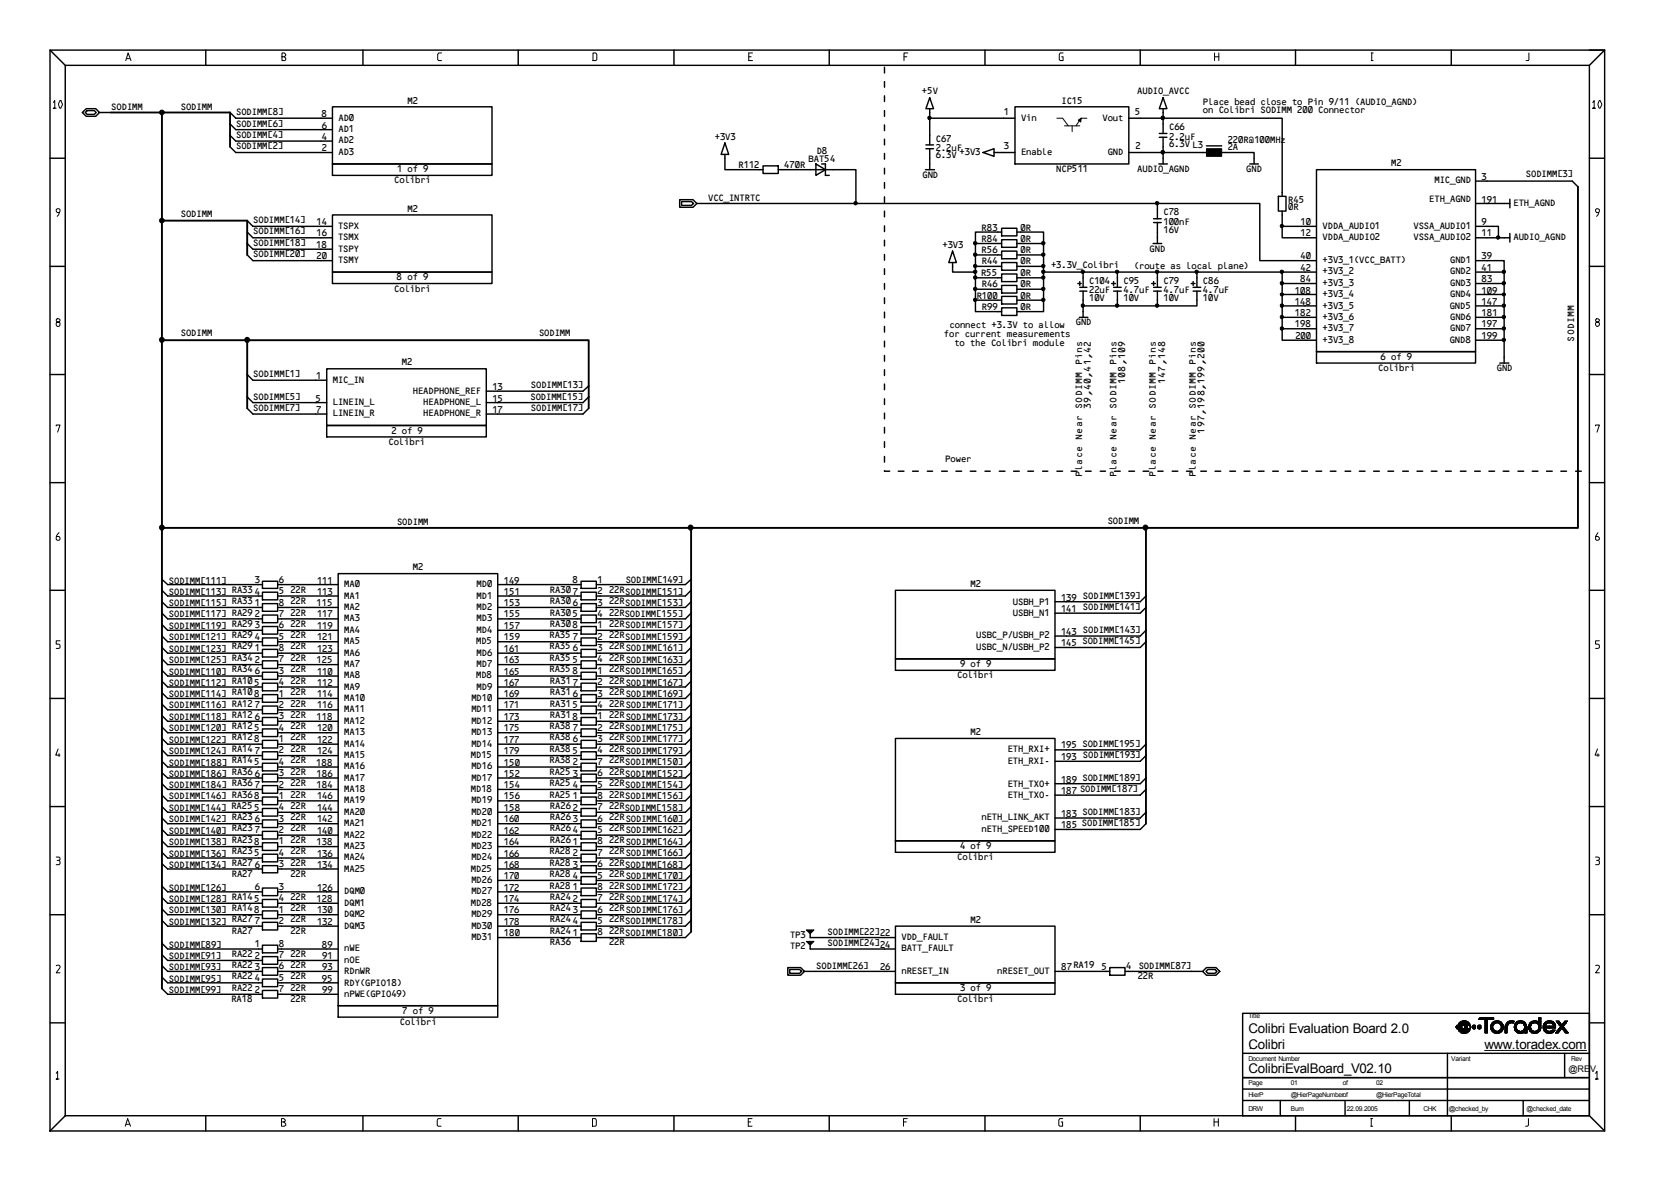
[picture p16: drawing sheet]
<svg xmlns="http://www.w3.org/2000/svg" width="297mm" height="210mm" viewBox="0 0 297 210" stroke-linecap="round" stroke-linejoin="round" font-family="sans-serif">
<defs><g id="words">
<g font-size="2.4">
<text x="221.9" y="183.7">Colibri Evaluation Board 2.0</text>
<text x="221.9" y="186.4">Colibri</text>
<text x="221.9" y="190.7">ColibriEvalBoard_V02.10</text>
<text x="222" y="186.4">.</text>
<text x="263.9" y="186.5">www.toradex.com</text>
</g>
<g font-size="1.8">
<text x="163.8" y="16.8">+5V</text>
<text x="202.1" y="16.8">AUDIO_AVCC</text>
<text x="19.7" y="19.5">SODIMM</text>
<text x="32.1" y="19.5">SODIMM</text>
<text x="41.9" y="20.5">SODIMM[8]</text>
<text x="41.9" y="22.5">SODIMM[6]</text>
<text x="57.1" y="20.8">8</text>
<text x="57.1" y="22.9">6</text>
<text x="60.1" y="21.5">AD0</text>
<text x="60.1" y="23.5">AD1</text>
<text x="72.4" y="18.5">M2</text>
<text x="178.4" y="20.5">1</text>
<text x="181.4" y="21.5">Vin</text>
<text x="188.6" y="18.5">IC15</text>
<text x="195.9" y="21.5">Vout</text>
<text x="201.7" y="20.5">5</text>
<text x="207.8" y="23.1">C66</text>
<text x="213.8" y="18.6">Place bead close to Pin 9/11 (AUDIO_AGND)</text>
<text x="213.8" y="20.2">on Colibri SODIMM 200 Connector</text>
<text x="41.9" y="24.5">SODIMM[4]</text>
<text x="41.9" y="26.5">SODIMM[2]</text>
<text x="57.1" y="24.8">4</text>
<text x="57.1" y="26.9">2</text>
<text x="60.1" y="27.5">AD3</text>
<text x="60.1" y="25.5">AD2</text>
<text x="127" y="24.8">+3V3</text>
<text x="131.2" y="29.9">R112</text>
<text x="139.4" y="29.9">470R</text>
<text x="143.7" y="28.7">BAT54</text>
<text x="145.1" y="27.4">D8</text>
<text x="166.3" y="26.8">2.2uF</text>
<text x="166.3" y="28.1">6.3V</text>
<text x="166.3" y="25.2">C67</text>
<text x="170.5" y="27.6">+3V3</text>
<text x="178.4" y="26.5">3</text>
<text x="181.4" y="27.5">Enable</text>
<text x="196.8" y="27.5">GND</text>
<text x="201.8" y="26.5">2</text>
<text x="207.8" y="24.8">2.2uF</text>
<text x="207.8" y="26.2">6.3VL3</text>
<text x="218.2" y="25.3">220R@100MHz</text>
<text x="218.2" y="26.7">2A</text>
<text x="247.2" y="29.6">M2</text>
<text x="70" y="32.6">Colibri</text>
<text x="70.5" y="30.6">1 of 9</text>
<text x="125.8" y="35.7">VCC_INTRTC</text>
<text x="163.9" y="31.6">GND</text>
<text x="187.7" y="30.6">NCP511</text>
<text x="202.1" y="30.6">AUDIO_AGND</text>
<text x="221.5" y="30.6">GND</text>
<text x="228.9" y="36">R45</text>
<text x="254" y="35.8">ETH_AGND</text>
<text x="254.9" y="32.6">MIC_GND</text>
<text x="263.3" y="31.9">3</text>
<text x="263.3" y="36">191</text>
<text x="271.2" y="31.4">SODIMM[3]</text>
<text x="32.1" y="38.5">SODIMM</text>
<text x="45" y="39.7">SODIMM[14]</text>
<text x="45" y="41.7">SODIMM[16]</text>
<text x="56.2" y="40">14</text>
<text x="60" y="40.7">TSPX</text>
<text x="72.4" y="37.7">M2</text>
<text x="174.4" y="41">R83</text>
<text x="181.4" y="41">0R</text>
<text x="206.8" y="40">100nF</text>
<text x="206.8" y="41.3">16V</text>
<text x="206.8" y="38.3">C78</text>
<text x="228.9" y="37.4">0R</text>
<text x="231.1" y="40">10</text>
<text x="235" y="40.7">VDDA_AUDIO1</text>
<text x="251.2" y="40.7">VSSA_AUDIO1</text>
<text x="263.3" y="40">9</text>
<text x="269" y="36.7">ETH_AGND</text>
<text x="45" y="43.7">SODIMM[18]</text>
<text x="45" y="45.7">SODIMM[20]</text>
<text x="56.1" y="44">18</text>
<text x="56.2" y="42">16</text>
<text x="56.2" y="46.1">20</text>
<text x="60" y="46.8">TSMY</text>
<text x="60" y="44.7">TSPY</text>
<text x="60" y="42.7">TSMX</text>
<text x="167.5" y="44">+3V3</text>
<text x="174.4" y="45">R56</text>
<text x="174.4" y="43">R84</text>
<text x="174.5" y="47">R44</text>
<text x="181.4" y="47">0R</text>
<text x="181.4" y="45">0R</text>
<text x="181.4" y="43">0R</text>
<text x="186.8" y="47.7">+3.3V_Colibri</text>
<text x="201.5" y="47.8">(route as local plane)</text>
<text x="204.3" y="44.7">GND</text>
<text x="231.1" y="42">12</text>
<text x="231.1" y="46.1">40</text>
<text x="235" y="46.8">+3V3_1(VCC_BATT)</text>
<text x="235" y="42.7">VDDA_AUDIO2</text>
<text x="251.2" y="42.7">VSSA_AUDIO2</text>
<text x="257.7" y="46.8">GND1</text>
<text x="263.3" y="42">11</text>
<text x="263.3" y="46.1">39</text>
<text x="269" y="42.7">AUDIO_AGND</text>
<text x="70" y="51.8">Colibri</text>
<text x="70.4" y="49.8">8 of 9</text>
<text x="173.6" y="53.1">R100</text>
<text x="174.3" y="49">R55</text>
<text x="174.5" y="51.1">R46</text>
<text x="181.4" y="53.1">0R</text>
<text x="181.4" y="51.1">0R</text>
<text x="181.4" y="49">0R</text>
<text x="193.5" y="52.1">22uF</text>
<text x="193.5" y="53.4">10V</text>
<text x="193.5" y="50.4">C104</text>
<text x="199.6" y="52.1">4.7uF</text>
<text x="199.6" y="53.4">10V</text>
<text x="199.6" y="50.4">C95</text>
<text x="206.8" y="52.1">4.7uF</text>
<text x="206.8" y="53.4">10V</text>
<text x="206.8" y="50.4">C79</text>
<text x="213.8" y="52.1">4.7uF</text>
<text x="213.8" y="53.4">10V</text>
<text x="213.8" y="50.4">C86</text>
<text x="230.1" y="52.2">108</text>
<text x="231.1" y="50.1">84</text>
<text x="231.1" y="48.1">42</text>
<text x="235" y="52.8">+3V3_4</text>
<text x="235" y="50.8">+3V3_3</text>
<text x="235" y="48.8">+3V3_2</text>
<text x="257.7" y="52.8">GND4</text>
<text x="257.7" y="50.8">GND3</text>
<text x="257.7" y="48.8">GND2</text>
<text x="263.3" y="52.2">109</text>
<text x="263.3" y="50.1">83</text>
<text x="263.3" y="48.1">41</text>
<text x="32.1" y="59.8">SODIMM</text>
<text x="95.8" y="59.8">SODIMM</text>
<text x="167.7" y="59.9">for current measurements</text>
<text x="168.7" y="58.3">connect +3.3V to allow</text>
<text x="174.5" y="55.1">R99</text>
<text x="181.4" y="55.1">0R</text>
<text x="191.2" y="57.8">GND</text>
<text x="230.1" y="58.2">198</text>
<text x="230.1" y="56.2">182</text>
<text x="230.1" y="54.2">148</text>
<text x="235" y="56.9">+3V3_6</text>
<text x="235" y="54.9">+3V3_5</text>
<text x="235" y="58.9">+3V3_7</text>
<text x="257.6" y="54.9">GND5</text>
<text x="257.7" y="58.9">GND7</text>
<text x="257.7" y="56.9">GND6</text>
<text x="263.3" y="58.2">197</text>
<text x="263.3" y="56.2">181</text>
<text x="263.3" y="54.2">147</text>
<text x="71.4" y="65">M2</text>
<text x="169.6" y="61.5">to the Colibri module</text>
<text x="230.2" y="60.2">200</text>
<text x="235" y="60.9">+3V3_8</text>
<text x="244.9" y="66">Colibri</text>
<text x="245.4" y="63.9">6 of 9</text>
<text x="257.6" y="60.9">GND8</text>
<text x="263.3" y="60.2">199</text>
<text x="266" y="66">GND</text>
<text x="279.8" y="60.7" transform="rotate(-90 279.8 60.7)">SODIMM</text>
<text x="45" y="67">SODIMM[1]</text>
<text x="45" y="71">SODIMM[5]</text>
<text x="56" y="71.4">5</text>
<text x="56.1" y="67.3">1</text>
<text x="59.1" y="68">MIC_IN</text>
<text x="73.3" y="70">HEADPHONE_REF</text>
<text x="87.5" y="71.4">15</text>
<text x="87.5" y="69.4">13</text>
<text x="94.2" y="71">SODIMM[15]</text>
<text x="94.3" y="69">SODIMM[13]</text>
<text x="200" y="68.3" transform="rotate(-90 200 68.3)">108,109</text>
<text x="207.1" y="68.3" transform="rotate(-90 207.1 68.3)">147,148</text>
<text x="45" y="73.1">SODIMM[7]</text>
<text x="56.1" y="73.4">7</text>
<text x="59.1" y="72.1">LINEIN_L</text>
<text x="59.1" y="74">LINEIN_R</text>
<text x="69.5" y="77.1">2 of 9</text>
<text x="75.2" y="74">HEADPHONE_R</text>
<text x="75.2" y="72.1">HEADPHONE_L</text>
<text x="87.5" y="73.4">17</text>
<text x="94.3" y="73.1">SODIMM[17]</text>
<text x="193.9" y="72.7" transform="rotate(-90 193.9 72.7)">39,40,41,42</text>
<text x="214.1" y="77.1" transform="rotate(-90 214.1 77.1)">197,198,199,200</text>
<text x="69" y="79.1">Colibri</text>
<text x="168" y="82.1">Power</text>
<text x="192.4" y="84.8" transform="rotate(-90 192.4 84.8)">Place Near SODIMM Pins</text>
<text x="198.5" y="84.8" transform="rotate(-90 198.5 84.8)">Place Near SODIMM Pins</text>
<text x="205.5" y="84.8" transform="rotate(-90 205.5 84.8)">Place Near SODIMM Pins</text>
<text x="212.6" y="84.8" transform="rotate(-90 212.6 84.8)">Place Near SODIMM Pins</text>
<text x="70.5" y="93.2">SODIMM</text>
<text x="196.8" y="93.1">SODIMM</text>
<text x="73.3" y="101.4">M2</text>
<text x="30" y="103.7">SODIMM[111]</text>
<text x="30" y="105.8">SODIMM[113] RA334</text>
<text x="30" y="107.8">SODIMM[115] RA331</text>
<text x="45.2" y="103.6">3</text>
<text x="49.5" y="107.6">8</text>
<text x="49.5" y="105.6">5</text>
<text x="49.5" y="103.6">6</text>
<text x="51.6" y="107.4">22R</text>
<text x="51.6" y="105.3">22R</text>
<text x="56.2" y="107.8">115</text>
<text x="56.3" y="103.7">111</text>
<text x="56.3" y="105.8">113</text>
<text x="61.1" y="106.4">MA1</text>
<text x="61.1" y="104.4">MA0</text>
<text x="84.7" y="106.4">MD1</text>
<text x="84.7" y="104.4">MD0</text>
<text x="89.5" y="103.7">149</text>
<text x="89.5" y="105.8">151</text>
<text x="89.5" y="107.8">153</text>
<text x="97.7" y="105.3">RA307</text>
<text x="97.7" y="107.4">RA306</text>
<text x="101.7" y="103.6">8</text>
<text x="106.2" y="103.6">1</text>
<text x="106.2" y="107.6">3</text>
<text x="106.2" y="105.6">2</text>
<text x="108.2" y="107.4">22RSODIMM[153]</text>
<text x="108.2" y="105.3">22RSODIMM[151]</text>
<text x="111.2" y="103.6">SODIMM[149]</text>
<text x="172.5" y="104.4">M2</text>
<text x="180" y="107.5">USBH_P1</text>
<text x="188.6" y="106.8">139 SODIMM[139]</text>
<text x="30" y="109.7">SODIMM[117] RA292</text>
<text x="30" y="111.8">SODIMM[119] RA293</text>
<text x="30" y="113.8">SODIMM[121] RA294</text>
<text x="49.5" y="109.7">7</text>
<text x="49.5" y="113.7">5</text>
<text x="49.5" y="111.7">6</text>
<text x="51.6" y="111.4">22R</text>
<text x="51.6" y="109.4">22R</text>
<text x="51.6" y="113.4">22R</text>
<text x="56.3" y="109.7">117</text>
<text x="56.3" y="111.8">119</text>
<text x="56.3" y="113.8">121</text>
<text x="61.1" y="112.5">MA4</text>
<text x="61.1" y="110.4">MA3</text>
<text x="61.1" y="108.4">MA2</text>
<text x="84.7" y="112.5">MD4</text>
<text x="84.7" y="110.4">MD3</text>
<text x="84.7" y="108.4">MD2</text>
<text x="89.5" y="109.7">155</text>
<text x="89.5" y="111.8">157</text>
<text x="89.5" y="113.8">159</text>
<text x="97.6" y="113.4">RA357</text>
<text x="97.7" y="111.4">RA308</text>
<text x="97.7" y="109.4">RA305</text>
<text x="106.2" y="109.7">4</text>
<text x="106.2" y="111.7">1</text>
<text x="106.2" y="113.7">2</text>
<text x="108.2" y="111.4">22RSODIMM[157]</text>
<text x="108.2" y="109.4">22RSODIMM[155]</text>
<text x="108.2" y="113.4">22RSODIMM[159]</text>
<text x="173.5" y="113.5">USBC_P/USBH_P2</text>
<text x="180" y="109.4">USBH_N1</text>
<text x="188.6" y="112.8">143 SODIMM[143]</text>
<text x="188.6" y="108.7">141 SODIMM[141]</text>
<text x="30" y="115.8">SODIMM[123] RA291</text>
<text x="30" y="117.9">SODIMM[125] RA342</text>
<text x="30" y="119.9">SODIMM[110] RA346</text>
<text x="49.5" y="117.7">7</text>
<text x="49.5" y="115.7">8</text>
<text x="49.5" y="119.7">3</text>
<text x="51.6" y="119.5">22R</text>
<text x="51.6" y="117.4">22R</text>
<text x="51.6" y="115.4">22R</text>
<text x="56.2" y="117.9">125</text>
<text x="56.3" y="115.8">123</text>
<text x="56.3" y="119.9">110</text>
<text x="61.1" y="118.5">MA7</text>
<text x="61.1" y="116.5">MA6</text>
<text x="61.1" y="114.5">MA5</text>
<text x="84.6" y="114.5">MD5</text>
<text x="84.7" y="118.5">MD7</text>
<text x="84.7" y="116.5">MD6</text>
<text x="89.5" y="115.8">161</text>
<text x="89.5" y="117.9">163</text>
<text x="89.5" y="119.9">165</text>
<text x="97.6" y="119.5">RA358</text>
<text x="97.6" y="117.4">RA355</text>
<text x="97.6" y="115.4">RA356</text>
<text x="106.2" y="117.7">4</text>
<text x="106.2" y="119.7">1</text>
<text x="106.2" y="115.7">3</text>
<text x="108.2" y="119.5">22RSODIMM[165]</text>
<text x="108.2" y="117.4">22RSODIMM[163]</text>
<text x="108.2" y="115.4">22RSODIMM[161]</text>
<text x="170.6" y="118.5">9 of 9</text>
<text x="173.5" y="115.5">USBC_N/USBH_P2</text>
<text x="188.6" y="114.8">145 SODIMM[145]</text>
<text x="30" y="121.9">SODIMM[112] RA105</text>
<text x="30" y="124">SODIMM[114] RA108</text>
<text x="30" y="125.9">SODIMM[116] RA127</text>
<text x="49.5" y="125.8">2</text>
<text x="49.5" y="123.8">1</text>
<text x="49.5" y="121.8">4</text>
<text x="51.6" y="125.6">22R</text>
<text x="51.6" y="123.5">22R</text>
<text x="51.6" y="121.5">22R</text>
<text x="56.3" y="121.9">112</text>
<text x="56.3" y="124">114</text>
<text x="56.3" y="125.9">116</text>
<text x="61.1" y="124.6">MA10</text>
<text x="61.1" y="122.6">MA9</text>
<text x="61.1" y="120.6">MA8</text>
<text x="83.7" y="124.6">MD10</text>
<text x="84.6" y="120.6">MD8</text>
<text x="84.7" y="122.6">MD9</text>
<text x="89.5" y="121.9">167</text>
<text x="89.5" y="124">169</text>
<text x="89.5" y="125.9">171</text>
<text x="97.7" y="121.5">RA317</text>
<text x="97.7" y="125.6">RA315</text>
<text x="97.7" y="123.5">RA316</text>
<text x="106.2" y="125.8">4</text>
<text x="106.2" y="123.8">3</text>
<text x="106.2" y="121.8">2</text>
<text x="108.2" y="125.6">22RSODIMM[171]</text>
<text x="108.2" y="123.5">22RSODIMM[169]</text>
<text x="108.2" y="121.5">22RSODIMM[167]</text>
<text x="170.1" y="120.6">Colibri</text>
<text x="30" y="127.9">SODIMM[118] RA126</text>
<text x="30" y="130">SODIMM[120] RA125</text>
<text x="49.5" y="131.8">1</text>
<text x="49.5" y="129.9">4</text>
<text x="49.5" y="127.9">3</text>
<text x="51.6" y="127.6">22R</text>
<text x="51.6" y="131.6">22R</text>
<text x="51.6" y="129.6">22R</text>
<text x="56.2" y="127.9">118</text>
<text x="56.3" y="130">120</text>
<text x="61.1" y="130.7">MA13</text>
<text x="61.1" y="128.6">MA12</text>
<text x="61.1" y="126.6">MA11</text>
<text x="83.7" y="130.7">MD13</text>
<text x="83.7" y="128.6">MD12</text>
<text x="83.7" y="126.6">MD11</text>
<text x="89.5" y="127.9">173</text>
<text x="89.5" y="130">175</text>
<text x="97.6" y="129.6">RA387</text>
<text x="97.6" y="131.6">RA386</text>
<text x="97.7" y="127.6">RA318</text>
<text x="106.2" y="127.9">1</text>
<text x="106.2" y="131.8">3</text>
<text x="106.2" y="129.9">2</text>
<text x="108.2" y="127.6">22RSODIMM[173]</text>
<text x="108.2" y="131.6">22RSODIMM[177]</text>
<text x="108.2" y="129.6">22RSODIMM[175]</text>
<text x="172.5" y="130.7">M2</text>
<text x="30" y="132">SODIMM[122] RA128</text>
<text x="30" y="134">SODIMM[124] RA147</text>
<text x="30" y="136.1">SODIMM[188] RA145</text>
<text x="49.5" y="133.9">2</text>
<text x="49.5" y="137.9">3</text>
<text x="49.5" y="135.9">4</text>
<text x="51.6" y="135.7">22R</text>
<text x="51.6" y="133.6">22R</text>
<text x="51.6" y="137.7">22R</text>
<text x="56.1" y="136.1">188</text>
<text x="56.3" y="132">122</text>
<text x="56.3" y="134">124</text>
<text x="61.1" y="132.7">MA14</text>
<text x="61.1" y="134.7">MA15</text>
<text x="61.1" y="136.8">MA16</text>
<text x="83.7" y="134.7">MD15</text>
<text x="83.7" y="136.8">MD16</text>
<text x="83.7" y="132.7">MD14</text>
<text x="89.5" y="132">177</text>
<text x="89.5" y="134">179</text>
<text x="89.5" y="136.1">150</text>
<text x="97.6" y="135.7">RA382</text>
<text x="97.6" y="133.6">RA385</text>
<text x="97.6" y="137.7">RA253</text>
<text x="106.2" y="133.9">4</text>
<text x="106.2" y="137.9">6</text>
<text x="106.2" y="135.9">7</text>
<text x="108.2" y="135.7">22RSODIMM[150]</text>
<text x="108.2" y="133.6">22RSODIMM[179]</text>
<text x="108.2" y="137.7">22RSODIMM[152]</text>
<text x="179.1" y="135.7">ETH_RXI-</text>
<text x="179.1" y="133.7">ETH_RXI+</text>
<text x="188.6" y="133">195 SODIMM[195]</text>
<text x="188.6" y="135.1">193 SODIMM[193]</text>
<text x="30" y="138.1">SODIMM[186] RA366</text>
<text x="30" y="140.1">SODIMM[184] RA367</text>
<text x="30" y="142.1">SODIMM[146] RA368</text>
<text x="49.5" y="142">1</text>
<text x="49.5" y="140">2</text>
<text x="51.6" y="143.8">22R</text>
<text x="51.6" y="141.7">22R</text>
<text x="51.6" y="139.7">22R</text>
<text x="56.2" y="138.1">186</text>
<text x="56.2" y="140.1">184</text>
<text x="56.3" y="142.1">146</text>
<text x="61.1" y="138.8">MA17</text>
<text x="61.1" y="140.8">MA18</text>
<text x="61.1" y="142.8">MA19</text>
<text x="83.7" y="140.8">MD18</text>
<text x="83.7" y="138.8">MD17</text>
<text x="83.7" y="142.8">MD19</text>
<text x="89.5" y="138.1">152</text>
<text x="89.5" y="140.1">154</text>
<text x="89.5" y="142.1">156</text>
<text x="97.6" y="141.7">RA251</text>
<text x="97.6" y="139.7">RA254</text>
<text x="97.7" y="143.8">RA262</text>
<text x="106.2" y="140">5</text>
<text x="106.2" y="142">8</text>
<text x="108.2" y="143.8">22RSODIMM[158]</text>
<text x="108.2" y="141.7">22RSODIMM[156]</text>
<text x="108.2" y="139.7">22RSODIMM[154]</text>
<text x="179.1" y="141.8">ETH_TXO-</text>
<text x="179.1" y="139.8">ETH_TXO+</text>
<text x="188.6" y="139.1">189 SODIMM[189]</text>
<text x="188.6" y="141.2">187 SODIMM[187]</text>
<text x="30" y="144.1">SODIMM[144] RA255</text>
<text x="30" y="146.1">SODIMM[142] RA236</text>
<text x="30" y="148.2">SODIMM[140] RA237</text>
<text x="49.5" y="148.1">2</text>
<text x="49.5" y="146.1">3</text>
<text x="49.5" y="144">4</text>
<text x="51.6" y="149.8">22R</text>
<text x="51.6" y="147.8">22R</text>
<text x="51.6" y="145.7">22R</text>
<text x="56.3" y="144.1">144</text>
<text x="56.3" y="146.1">142</text>
<text x="56.3" y="148.2">140</text>
<text x="61.1" y="144.8">MA20</text>
<text x="61.1" y="146.8">MA21</text>
<text x="61.1" y="148.9">MA22</text>
<text x="83.7" y="144.8">MD20</text>
<text x="83.7" y="146.8">MD21</text>
<text x="83.7" y="148.9">MD22</text>
<text x="89.5" y="144.1">158</text>
<text x="89.5" y="146.1">160</text>
<text x="89.5" y="148.2">162</text>
<text x="97.7" y="149.8">RA261</text>
<text x="97.7" y="147.8">RA264</text>
<text x="97.7" y="145.7">RA263</text>
<text x="106.2" y="148.1">5</text>
<text x="106.2" y="146.1">6</text>
<text x="106.2" y="144">7</text>
<text x="108.2" y="149.8">22RSODIMM[164]</text>
<text x="108.2" y="147.8">22RSODIMM[162]</text>
<text x="108.2" y="145.7">22RSODIMM[160]</text>
<text x="174.4" y="145.8">nETH_LINK_AKT</text>
<text x="174.4" y="147.8">nETH_SPEED100</text>
<text x="188.6" y="145.1">183 SODIMM[183]</text>
<text x="188.6" y="147.2">185 SODIMM[185]</text>
<text x="30" y="150.2">SODIMM[138] RA238</text>
<text x="30" y="152.2">SODIMM[136] RA235</text>
<text x="30" y="154.3">SODIMM[134] RA276</text>
<text x="41.1" y="155.9">RA27</text>
<text x="49.5" y="150">1</text>
<text x="49.5" y="154.1">3</text>
<text x="49.5" y="152.1">4</text>
<text x="51.6" y="151.8">22R</text>
<text x="51.6" y="155.9">22R</text>
<text x="51.6" y="153.9">22R</text>
<text x="56.2" y="150.2">138</text>
<text x="56.3" y="152.2">136</text>
<text x="56.3" y="154.3">134</text>
<text x="61.1" y="150.9">MA23</text>
<text x="61.1" y="152.9">MA24</text>
<text x="61.1" y="155">MA25</text>
<text x="83.7" y="155">MD25</text>
<text x="83.7" y="150.9">MD23</text>
<text x="83.7" y="152.9">MD24</text>
<text x="89.5" y="150.2">164</text>
<text x="89.5" y="152.2">166</text>
<text x="89.5" y="154.3">168</text>
<text x="97.6" y="151.8">RA282</text>
<text x="97.6" y="155.9">RA284</text>
<text x="97.6" y="153.9">RA283</text>
<text x="106.2" y="150">8</text>
<text x="106.2" y="154.1">6</text>
<text x="106.2" y="152.1">7</text>
<text x="108.2" y="151.8">22RSODIMM[166]</text>
<text x="108.2" y="155.9">22RSODIMM[170]</text>
<text x="108.2" y="153.9">22RSODIMM[168]</text>
<text x="170.1" y="152.9">Colibri</text>
<text x="170.6" y="150.9">4 of 9</text>
<text x="30" y="158.3">SODIMM[126]</text>
<text x="30" y="160.3">SODIMM[128] RA145</text>
<text x="45.2" y="158.3">6</text>
<text x="49.5" y="160.2">4</text>
<text x="49.5" y="158.2">3</text>
<text x="51.6" y="162">22R</text>
<text x="51.6" y="159.9">22R</text>
<text x="56.2" y="160.3">128</text>
<text x="56.3" y="158.3">126</text>
<text x="61.1" y="158.9">DQM0</text>
<text x="61.1" y="161">DQM1</text>
<text x="83.7" y="161">MD28</text>
<text x="83.7" y="157">MD26</text>
<text x="83.7" y="158.9">MD27</text>
<text x="89.5" y="156.3">170</text>
<text x="89.5" y="158.3">172</text>
<text x="89.5" y="160.3">174</text>
<text x="97.6" y="157.9">RA281</text>
<text x="97.7" y="159.9">RA242</text>
<text x="97.7" y="162">RA243</text>
<text x="106.2" y="158.2">8</text>
<text x="106.2" y="160.2">7</text>
<text x="106.2" y="156.1">5</text>
<text x="108.2" y="159.9">22RSODIMM[174]</text>
<text x="108.2" y="157.9">22RSODIMM[172]</text>
<text x="108.2" y="162">22RSODIMM[176]</text>
<text x="30" y="162.3">SODIMM[130] RA148</text>
<text x="30" y="164.4">SODIMM[132] RA277</text>
<text x="41.1" y="166">RA27</text>
<text x="49.5" y="164.3">2</text>
<text x="49.5" y="162.2">1</text>
<text x="51.6" y="166">22R</text>
<text x="51.6" y="163.9">22R</text>
<text x="56.3" y="162.3">130</text>
<text x="56.3" y="164.4">132</text>
<text x="61.1" y="165">DQM3</text>
<text x="61.1" y="163">DQM2</text>
<text x="83.7" y="163">MD29</text>
<text x="83.7" y="165">MD30</text>
<text x="83.7" y="167.1">MD31</text>
<text x="89.5" y="162.3">176</text>
<text x="89.5" y="164.4">178</text>
<text x="89.5" y="166.4">180</text>
<text x="97.7" y="168">RA36</text>
<text x="97.7" y="166">RA241</text>
<text x="97.7" y="163.9">RA244</text>
<text x="106.2" y="166.2">8</text>
<text x="106.2" y="164.3">5</text>
<text x="106.2" y="162.2">6</text>
<text x="108.2" y="168">22R</text>
<text x="108.2" y="166">22RSODIMM[180]</text>
<text x="108.2" y="163.9">22RSODIMM[178]</text>
<text x="140.4" y="166.7">TP3</text>
<text x="147.1" y="166.1">SODIMM[22]22</text>
<text x="160.2" y="167.1">VDD_FAULT</text>
<text x="172.5" y="164">M2</text>
<text x="30" y="168.4">SODIMM[89]</text>
<text x="30" y="170.4">SODIMM[91]</text>
<text x="30" y="172.5">SODIMM[93]</text>
<text x="41.1" y="172.1">RA223</text>
<text x="41.1" y="170">RA222</text>
<text x="45.2" y="168.3">1</text>
<text x="49.5" y="172.3">6</text>
<text x="49.5" y="170.3">7</text>
<text x="49.5" y="168.2">8</text>
<text x="51.6" y="172.1">22R</text>
<text x="51.6" y="170">22R</text>
<text x="57.2" y="168.4">89</text>
<text x="57.2" y="170.4">91</text>
<text x="57.2" y="172.5">93</text>
<text x="61.1" y="169.1">nWE</text>
<text x="61.1" y="171.1">nOE</text>
<text x="61.1" y="173.2">RDnWR</text>
<text x="140.4" y="168.8">TP2</text>
<text x="145" y="172.1">SODIMM[26]</text>
<text x="147.1" y="168.2">SODIMM[24]24</text>
<text x="156.4" y="172.5">26</text>
<text x="160.2" y="169.1">BATT_FAULT</text>
<text x="160.2" y="173.2">nRESET_IN</text>
<text x="177.2" y="173.2">nRESET_OUT</text>
<text x="188.6" y="172.5">87RA19</text>
<text x="195.7" y="172.4">5</text>
<text x="200.2" y="172.3">4 SODIMM[87]</text>
<text x="30" y="174.5">SODIMM[95]</text>
<text x="30" y="176.5">SODIMM[99]</text>
<text x="41.1" y="178.2">RA18</text>
<text x="41.1" y="174.1">RA224</text>
<text x="41.1" y="176.1">RA222</text>
<text x="49.5" y="174.3">5</text>
<text x="49.5" y="176.4">7</text>
<text x="51.6" y="176.1">22R</text>
<text x="51.6" y="174.1">22R</text>
<text x="51.6" y="178.2">22R</text>
<text x="57.2" y="174.5">95</text>
<text x="57.2" y="176.5">99</text>
<text x="61.1" y="175.2">RDY(GPIO18)</text>
<text x="61.1" y="177.1">nPWE(GPIO49)</text>
<text x="170.1" y="178.2">Colibri</text>
<text x="170.6" y="176.1">3 of 9</text>
<text x="202.2" y="174.1">22R</text>
<text x="71" y="182.2">Colibri</text>
<text x="71.5" y="180.2">7 of 9</text>
</g>
<text font-size="1.6" x="278.8" y="190.5">@REV</text>
<g font-size="1.2">
<text x="221.9" y="180.9">Title</text>
<text x="221.9" y="188.7">Document Number</text>
<text x="258" y="188.7">Variant</text>
<text x="279.3" y="188.7">Rev</text>
<text x="221.9" y="194.9">HierP</text>
<text x="221.9" y="192.8">Page</text>
<text x="221.9" y="197.5">DRW</text>
<text x="229.4" y="192.8">01</text>
<text x="229.4" y="194.9">@HierPageNumberof</text>
<text x="229.4" y="197.5">Bum</text>
<text x="238.7" y="192.8">of</text>
<text x="239.4" y="197.5">22.09.2005</text>
<text x="244.6" y="192.8">02</text>
<text x="244.6" y="194.9">@HierPageTotal</text>
<text x="253.1" y="197.5">CHK</text>
<text x="257.6" y="197.5">@checked_by</text>
<text x="271.4" y="197.5">@checked_date</text>
</g>
</g></defs>
<g fill="none" stroke="#000" stroke-width=".25">
<path d="M8.9 8.9h276.3v192.1h-276.3zM8.9 8.9l2.7 2.7M11.6 11.6h270.9v186.7h-270.9zM14.6 20l.7-.7h1.7l.7 .7-.7 .7h-1.7zM15.5 19.7h1.3l.3 .3-.3 .3h-1.3l-.3-.3zM17.7 20h2M36.6 8.9v2.7M40.9 20l1 1h17.2M59.1 19h28.4v10.1h-28.4zM64.5 8.9v2.7M92.1 8.9v2.7M119.8 8.9v2.7"/>
<path d="M147.4 8.9v2.7M157.2 12v1M157.2 14.5v1M157.2 17v1M157.2 19.7v1M165.3 17.4l.6 1.9h-1.3zM165.3 19.3v1.7h15.1M175.1 8.9v2.7M180.4 19h20.3v10.1h-20.3zM202.7 8.9v2.7M206.8 17.4l.6 1.9h-1.3zM206.8 19.3v4.4"/>
<path d="M230.3 8.9v2.7M258 8.9v2.7M282.5 8.9h2.7l-2.7 2.7M8.9 28.1h2.7M40.9 22l1 1h17.2M40.9 24.1l1 1h17.2M40.9 26.1l1 1h17.2M43.9 39.2l1.1 1h14.1M59.1 29.1h28.4v2.1h-28.4zM59.1 38.2h28.4v10.2h-28.4zM120.8 35.5h2.4l.7 .7-.7 .6h-2.4zM121.2 35.8h1.7l.4 .4-.4 .3h-1.7z"/>
<path d="M123.9 36.2h100v10.1h10.1M128.9 25.4l.6 2h-1.3zM128.9 27.4v2.8h6.7M135.6 29.5h2.7v1.3h-2.7zM138.3 30.2h13.8v6M145 29.1l1.7 1.1-1.7 1zM146 29.1h.7v2.1h.7M157.2 22.2v1M157.2 24.7v1.1M157.2 27.3v1M157.2 29.9v1M157.2 32.4v1.1"/>
<path d="M157.2 35v1M157.2 37.5v1M164.5 30.2h1.6M164.6 25.8h1.3M164.6 26.4h1.3M165.3 21v4.8M165.3 26.4v3.8M174.8 27.1l1.9-.7v1.4zM176.7 27.1h3.7M200.7 21h27.2v13.9M200.7 27.1h13.8M205.1 38.9h1.3"/>
<path d="M205.1 39.6h1.3M205.7 36.2v2.7M205.7 39.6v3.7M206 29.1h1.5M206.1 23.7h1.3M206.1 24.4h1.3M206.8 24.4v4.7M214.5 25.9h2.7M217.2 27.1h5.7v2M222.2 29.1h1.5M227.2 34.9h1.4v2.6h-1.4zM227.9 37.5v4.8h6.1"/>
<path d="M234 30.2h28.3v32.3h-28.3zM262.3 36.2h6.1M262.3 32.2h17.2l1 1M268.4 35.4v1.5M282.5 28.1h2.7M8.9 47.3h2.7M43.9 41.2l1.1 1.1h14.1M43.9 43.3l1.1 1h14.1M43.9 45.3l1.1 1h14.1M59.1 48.4h28.4v2h-28.4zM157.2 40.1v1.1M157.2 42.7v1"/>
<path d="M157.2 45.2v1M157.2 47.8v1M157.2 50.4v1M157.2 52.9v1M157.2 55.5v1M157.2 58v1M169.3 44.6l.7 2.1h-1.3zM169.3 46.7v1.7h4.1M173.4 47.3h4.7M173.4 53.4h4.7M173.4 51.4h4.7M173.4 49.4h4.7"/>
<path d="M173.4 45.3h4.7M173.4 43.3h4.7M178.1 54.7h2.7v1.4h-2.7zM178.1 52.7h2.7v1.3h-2.7zM178.1 50.7h2.7v1.4h-2.7zM178.1 48.7h2.7v1.4h-2.7zM178.1 46.7h2.7v1.3h-2.7zM178.1 44.6h2.7v1.4h-2.7zM178.1 42.6h2.7v1.4h-2.7zM178.1 40.6h2.7v1.3h-2.7zM178.1 41.2h-4.7v14.2h4.7M180.8 41.2h4.7v14.2h-4.7"/>
<path d="M180.8 47.3h4.7M180.8 53.4h4.7M180.8 51.4h4.7M180.8 49.4h4.7M180.8 45.3h4.7M180.8 43.3h4.7M185.5 48.4h42.4v12.1h6.1M191.6 50.4h.6M191.9 56.4h1.5M191.9 51.1h1.3M191.9 51.7h1.3M191.9 50.1v.6"/>
<path d="M192.5 48.4v2.7M192.5 51.7v4.7M197.6 50.4h.7M198 51.1h1.3M198 51.7h1.3M198 50.1v.6M198.6 48.4v2.7M198.6 51.7v2.7M204.7 50.4h.7M205 43.3h1.5M205.1 51.1h1.3M205.1 51.7h1.3"/>
<path d="M205.1 50.1v.6M205.7 48.4v2.7M205.7 51.7v2.7M211.8 50.4h.6M212.1 51.1h1.3M212.1 51.7h1.3M212.1 50.1v.6M212.8 51.7v2.7h-20.3M212.8 48.4v2.7M227.9 40.2h6.1M227.9 48.4h6.1M227.9 50.4h6.1"/>
<path d="M227.9 52.3h6.1M227.9 58.4h6.1M227.9 56.4h6.1M227.9 54.4h6.1M262.3 46.3h5.1v18.2M262.3 40.2h4.1v2.1M262.3 42.3h6.1M262.3 48.4h5.1M262.3 50.4h5.1M262.3 52.3h5.1M262.3 58.4h5.1M262.3 56.4h5.1"/>
<path d="M262.3 54.4h5.1M268.4 41.5v1.5M282.5 47.3h2.7M8.9 66.6h2.7M43.9 66.6l1.1 1h13.1M43.9 70.5l1.1 1.1h13.1M43.9 72.6l1.1 1h13.1M58.1 65.5h28.3v10.1h-28.3zM58.1 75.6h28.3v2.1h-28.3zM104.6 68.6l-1 .9h-17.2M104.6 70.5l-1 1.1h-17.2M104.6 72.6l-1 1h-17.2"/>
<path d="M157.2 60.6v1.1M157.2 63.2v1M157.2 65.7v1M157.2 68.3v1M157.2 70.9v1M157.2 73.4v1M157.2 76v1M157.2 78.5v1M234 62.5h28.3v2h-28.3zM262.3 60.5h5.1M266.6 64.5h1.6M282.5 66.6h2.7"/>
<path d="M8.9 85.8h2.7M157.2 81.1v1M157.2 83.7h1M159.7 83.7h1M162.2 83.7h1M164.8 83.7h1M167.4 83.7h1M169.9 83.7h1M172.5 83.7h1M175.1 83.7h.9M177.6 83.7h1M180.2 83.7h1"/>
<path d="M182.7 83.7h1M185.3 83.7h1M187.9 83.7h1M190.4 83.7h1M193 83.7h1M195.6 83.7h.9M198.1 83.7h1M200.7 83.7h1M203.2 83.7h1M205.8 83.7h1M208.4 83.7h1M210.9 83.7h1"/>
<path d="M213.4 83.7h1.1M216 83.7h1M218.6 83.7h1M221.1 83.7h1.1M223.7 83.7h1M226.2 83.7h1M228.9 83.7h1M231.4 83.7h1M233.9 83.7h1M236.5 83.7h1M239.1 83.7h1M241.6 83.7h1.1"/>
<path d="M244.2 83.7h1M246.7 83.7h1M249.3 83.7h1.1M251.9 83.7h1M254.4 83.7h1M257 83.7h1M259.6 83.7h1M262.1 83.7h1M264.7 83.7h1M267.2 83.7h1M269.8 83.7h1M272.4 83.7h1"/>
<path d="M274.9 83.7h1M277.5 83.7h1M280.1 83.7h1M282.5 85.8h2.7M8.9 104.9h2.7M28.8 103l1 .9h16.9M28.8 104.9l1 1h16.9M28.8 106.9l1 1.1h16.9M28.8 109l1 1h16.9M28.8 111l1 1h16.9M28.8 113l1 1.1h16.9M28.8 115.1l1 1h16.9"/>
<path d="M28.8 117.1l1 1h16.9M28.8 119.1l1 1.1h16.9M46.7 109.3h2.7v1.4h-2.7zM46.7 107.3h2.7v1.3h-2.7zM46.7 105.3h2.7v1.3h-2.7zM46.7 103.3h2.7v1.3h-2.7zM46.7 117.4h2.7v1.4h-2.7zM46.7 115.4h2.7v1.4h-2.7zM46.7 113.4h2.7v1.3h-2.7zM46.7 111.4h2.7v1.3h-2.7zM46.7 119.5h2.7v1.2h-2.7zM49.4 110h10.7"/>
<path d="M49.4 108h10.7M49.4 105.9h10.7M49.4 103.9h10.7M49.4 118.1h10.7M49.4 116.1h10.7M49.4 114.1h10.7M49.4 112h10.7M60.1 102h28.4v76.7h-28.4zM88.5 110h14.8M88.5 108h14.8M88.5 105.9h14.8M88.5 103.9h14.8"/>
<path d="M88.5 118.1h14.8M88.5 116.1h14.8M88.5 114.1h14.8M88.5 112h14.8M103.3 109.3h2.7v1.4h-2.7zM103.3 107.3h2.7v1.3h-2.7zM103.3 105.3h2.7v1.3h-2.7zM103.3 103.3h2.7v1.3h-2.7zM103.3 117.4h2.7v1.4h-2.7zM103.3 115.4h2.7v1.4h-2.7zM103.3 113.4h2.7v1.3h-2.7zM103.3 111.4h2.7v1.3h-2.7z"/>
<path d="M103.3 119.5h2.7v1.2h-2.7zM122.9 103l-1.1 .9h-15.8M122.9 104.9l-1.1 1h-15.8M122.9 106.9l-1.1 1.1h-15.8M122.9 109l-1.1 1h-15.8M122.9 111l-1.1 1h-15.8M122.9 113l-1.1 1.1h-15.8M122.9 115.1l-1.1 1h-15.8M122.9 117.1l-1.1 1h-15.8M122.9 119.1l-1.1 1.1h-15.8M159.2 104.9h28.3v12.2h-28.3zM159.2 117.1h28.3v2h-28.3z"/>
<path d="M203.7 105.9l-1 1h-15.2M203.7 108l-1 1h-15.2M203.7 112l-1 1h-15.2M203.7 114.1l-1 1h-15.2M282.5 104.9h2.7M8.9 124.1h2.7M28.8 123.1l1 1h16.9M28.8 121.1l1 1h16.9M28.8 125.2l1 1h16.9M28.8 127.2l1 1h16.9M28.8 129.2l1 1h16.9M28.8 131.2l1 1.1h16.9"/>
<path d="M28.8 133.3l1 1h16.9M28.8 135.3l1 1h16.9M28.8 137.3l1 1h16.9M28.8 139.3l1 1h16.9M46.7 125.5h2.7v1.3h-2.7zM46.7 123.5h2.7v1.3h-2.7zM46.7 121.4h2.7v1.4h-2.7zM46.7 133.6h2.7v1.4h-2.7zM46.7 131.6h2.7v1.3h-2.7zM46.7 129.6h2.7v1.3h-2.7zM46.7 127.5h2.7v1.4h-2.7zM46.7 139.6h2.7v1.4h-2.7z"/>
<path d="M46.7 137.6h2.7v1.4h-2.7zM46.7 135.7h2.7v1.3h-2.7zM49.4 124.1h10.7M49.4 126.2h10.7M49.4 122.1h10.7M49.4 120.2h10.7M49.4 134.3h10.7M49.4 132.3h10.7M49.4 130.2h10.7M49.4 128.2h10.7M49.4 138.3h10.7M49.4 136.3h10.7"/>
<path d="M88.5 124.1h14.8M88.5 126.2h14.8M88.5 122.1h14.8M88.5 120.2h14.8M88.5 134.3h14.8M88.5 132.3h14.8M88.5 130.2h14.8M88.5 128.2h14.8M88.5 138.3h14.8M88.5 136.3h14.8M103.3 125.5h2.7v1.3h-2.7zM103.3 123.5h2.7v1.3h-2.7z"/>
<path d="M103.3 121.4h2.7v1.4h-2.7zM103.3 133.6h2.7v1.4h-2.7zM103.3 131.6h2.7v1.3h-2.7zM103.3 129.6h2.7v1.3h-2.7zM103.3 127.5h2.7v1.4h-2.7zM103.3 139.6h2.7v1.4h-2.7zM103.3 137.6h2.7v1.4h-2.7zM103.3 135.7h2.7v1.3h-2.7zM122.9 123.1l-1.1 1h-15.8M122.9 121.1l-1.1 1h-15.8M122.9 125.2l-1.1 1h-15.8M122.9 127.2l-1.1 1h-15.8"/>
<path d="M122.9 129.2l-1.1 1h-15.8M122.9 131.2l-1.1 1.1h-15.8M122.9 133.3l-1.1 1h-15.8M122.9 135.3l-1.1 1h-15.8M122.9 137.3l-1.1 1h-15.8M122.9 139.3l-1.1 1h-15.8M159.2 131.2h28.3v18.3h-28.3zM203.7 132.3l-1 1h-15.2M203.7 134.3l-1 1h-15.2M203.7 138.3l-1 1h-15.2M282.5 124.1h2.7M8.9 143.4h2.7"/>
<path d="M28.8 141.3l1 1h16.9M28.8 143.4l1 1h16.9M28.8 145.4l1 1h16.9M28.8 147.4l1 1h16.9M28.8 149.5l1 1h16.9M28.8 151.5l1 1h16.9M28.8 157.5l1 1h16.9M28.8 159.5l1 1h16.9M28.8 153.5l1 .9h16.9M46.7 141.7h2.7v1.3h-2.7zM46.7 149.8h2.7v1.3h-2.7zM46.7 147.8h2.7v1.3h-2.7z"/>
<path d="M46.7 145.7h2.7v1.4h-2.7zM46.7 143.7h2.7v1.3h-2.7zM46.7 153.9h2.7v1.2h-2.7zM46.7 151.8h2.7v1.4h-2.7zM46.7 159.9h2.7v1.3h-2.7zM46.7 157.8h2.7v1.4h-2.7zM49.4 142.3h10.7M49.4 140.3h10.7M49.4 150.5h10.7M49.4 148.4h10.7M49.4 146.4h10.7M49.4 144.4h10.7"/>
<path d="M49.4 158.5h10.7M49.4 154.4h10.7M49.4 152.5h10.7M88.5 142.3h14.8M88.5 140.3h14.8M88.5 150.5h14.8M88.5 148.4h14.8M88.5 146.4h14.8M88.5 144.4h14.8M88.5 158.5h14.8M88.5 156.5h14.8M88.5 154.4h14.8"/>
<path d="M88.5 152.5h14.8M103.3 141.7h2.7v1.3h-2.7zM103.3 149.8h2.7v1.3h-2.7zM103.3 147.8h2.7v1.3h-2.7zM103.3 145.7h2.7v1.4h-2.7zM103.3 143.7h2.7v1.3h-2.7zM103.3 157.8h2.7v1.4h-2.7zM103.3 155.8h2.7v1.4h-2.7zM103.3 153.9h2.7v1.2h-2.7zM103.3 151.8h2.7v1.4h-2.7zM103.3 159.9h2.7v1.3h-2.7zM122.9 141.3l-1.1 1h-15.8"/>
<path d="M122.9 143.4l-1.1 1h-15.8M122.9 145.4l-1.1 1h-15.8M122.9 147.4l-1.1 1h-15.8M122.9 149.5l-1.1 1h-15.8M122.9 151.5l-1.1 1h-15.8M122.9 153.5l-1.1 .9h-15.8M122.9 155.5l-1.1 1h-15.8M122.9 157.5l-1.1 1h-15.8M122.9 159.5l-1.1 1h-15.8M159.2 149.5h28.3v2h-28.3zM203.7 140.3l-1 1h-15.2M203.7 144.4l-1 1h-15.2"/>
<path d="M203.7 146.4l-1 1h-15.2M282.5 143.4h2.7M8.9 162.6h2.7M28.8 161.6l1 1h16.9M28.8 163.6l1 1h16.9M28.8 167.7l1 1h16.9M28.8 169.7l1 1h16.9M28.8 171.6l1 1h16.9M28.8 173.7l1 1h16.9M28.8 175.7l1 1h16.9M46.7 163.9h2.7v1.4h-2.7zM46.7 161.9h2.7v1.4h-2.7z"/>
<path d="M46.7 174h2.7v1.4h-2.7zM46.7 172h2.7v1.3h-2.7zM46.7 170h2.7v1.4h-2.7zM46.7 168h2.7v1.3h-2.7zM46.7 176h2.7v1.4h-2.7zM49.4 162.6h10.7M49.4 172.6h10.7M49.4 164.6h10.7M49.4 160.5h10.7M49.4 174.7h10.7M49.4 170.7h10.7M49.4 168.7h10.7"/>
<path d="M49.4 176.7h10.7M60.1 178.7h28.4v2.1h-28.4zM88.5 162.6h14.8M88.5 166.6h14.8M88.5 164.6h14.8M88.5 160.5h14.8M103.3 166h2.7v1.3h-2.7zM103.3 163.9h2.7v1.4h-2.7zM103.3 161.9h2.7v1.4h-2.7zM122.9 161.6l-1.1 1h-15.8M122.9 163.6l-1.1 1h-15.8M122.9 165.6l-1.1 1h-15.8"/>
<path d="M140 172h2.3l.7 .6-.7 .7h-2.3zM140.4 172.3h1.8l.3 .3-.3 .4h-1.8zM143 172.6h16.2M144 166v.6h15.2M144 168v.7h15.2M159.2 164.6h28.3v10.1h-28.3zM159.2 174.7h28.3v2h-28.3zM187.5 172.6h9.8M197.3 172h2.7v1.3h-2.7zM200 172.6h13.8M214.4 172.6l.3-.3h1.3l.3 .3-.3 .4h-1.3zM214.5 172h1.7l.6 .6-.6 .7h-1.7l-.7-.7z"/>
<path d="M282.5 162.6h2.7M8.9 181.8h2.7M11.6 198.3l-2.7 2.7M36.6 198.3v2.7M64.5 198.3v2.7M92.1 198.3v2.7M119.8 198.3v2.7M147.4 198.3v2.7M175.1 198.3v2.7M202.7 198.3v2.7M220.9 180.1h61.6v18.2h-61.6zM220.9 187.2h61.6"/>
<path d="M220.9 191.5h61.6M220.9 193.6h61.6M220.9 195.6h61.6M227.6 195.6v2.7M230.3 198.3v2.7M239.1 195.6v2.7M250.5 195.6v2.7M257.3 187.2v11.1M258 198.3v2.7M270.8 195.6v2.7M278.1 187.2v4.3M282.5 198.3l2.7 2.7"/>
<path d="M282.5 181.8h2.7"/>
</g>
<g fill="none" stroke="#000" stroke-width=".18">
<path d="M9.5 18.2l.2-.3v1.3h-.2h.5M10.6 18l.2-.1 .3 .6-.3 .7h-.1a1.05 1.05 0 0 1-.1-1.2zM22.4 10.8l.4-1.4 .5 1.4M22.5 10.4h.5M50.1 10.1h.4l.3-.3-.3-.4h-.4v1.4h.5l.2-.2v-.3l-.3-.2M78.5 9.4h-.5l-.2 .3v.9l.2 .2h.5M105.4 9.4h.5l.2 .3v.9l-.2 .2h-.5zM133.1 10.1h.4M133.8 9.4h-.7v1.4h.7M160.7 10.1h.5M161.4 9.4h-.7v1.4M189 9.4h-.5l-.2 .3v.9l.2 .2h.5v-.7h-.3"/>
<path d="M215.9 10.1h.8M215.9 9.4v1.4M216.7 9.4v1.4M243.8 10.8h.3M243.8 9.4h.3M243.8 9.4v1.4M271.8 9.4v1.2l-.1 .2h-.4M283.1 18.2l.3-.3v1.3h-.3h.5M284.2 18h.3l.2 .5-.2 .6-.2 .1a1.05 1.05 0 0 1-.1-1.2zM10.5 37.8h-.3l-.2-.3v-.2l.2-.2h.3a.82 .82 0 0 1-.1 1.1l-.2 .3M187.9 21h1l1 1.4M189.2 22.4h2.7"/>
<path d="M190.6 22.4v1M193.2 21h-1l-.9 1.4M284.1 37.8h-.3l-.2-.3v-.2l.2-.2 .5 .2-.2 .9-.3 .3M10 56.8l.2 .4h.3l.2 .2v.4l-.2 .2h-.3l-.2-.2v-.4l.2-.2h.3l.2-.4-.2-.1h-.3zM283.8 56.7l-.2 .1 .2 .4 .5 .2v.4l-.2 .2h-.3l-.2-.2v-.4l.2-.2h.3l.2-.4zM10 75.7v-.2h.7l-.5 1.3M283.6 75.7v-.2h.7l-.4 1.3M10.5 94.7a.98 .98 0 0 0-.3 1.3h.3l.2-.1v-.3l-.2-.3h-.4M284.1 94.7a1.41 1.41 0 0 0-.5 1.2l.2 .1 .5-.1v-.3l-.2-.3h-.4M10.7 113.9h-.7v.6h.5l.2 .2v.4l-.2 .1h-.5M284.3 113.9h-.7v.6h.5l.2 .2-.1 .5h-.6M10.3 133.1l-.4 1.1h.8"/>
<path d="M10.5 134v.5M284 133.1l-.5 1.1h.8M284.1 134v.5M10 152.3h.5l.2 .2v.3l-.2 .1M10.2 152.9l.4 .1 .1 .5-.2 .2h-.5M283.6 152.3h.5l.2 .2v.3l-.2 .1M283.8 152.9l.4 .1 .1 .5-.2 .2h-.5M10 171.6l.5-.1 .2 .2v.3l-.7 .9h.7M283.6 171.6a.48 .48 0 0 1 .7 .1v.3l-.7 .9h.7M10 190.8l.2-.4v1.4h-.2h.5M22.4 199.8h.6M50 199.4h.5l.2-.2v-.1l-.2-.3h-.5v1.4h.5l.3-.2v-.3l-.3-.3"/>
<path d="M78.4 198.8h-.5l-.2 .3v.9l.2 .2h.5M105.3 198.8h.5l.2 .3v.9l-.2 .2h-.5zM133 199.4h.4M133.7 198.8h-.7v1.4h.7M160.6 199.4h.5M161.3 198.8h-.7v1.4M188.9 198.8h-.5l-.2 .3v.9l.2 .2h.5v-.8h-.3M215.8 198.8v1.4M215.8 199.4h.8M216.6 198.8v1.4M243.7 198.8h.3M243.8 198.8v1.4"/>
<path d="M258.8 182.5h1M258.8 182.6h1M258.8 182.5v.1h1M258.9 182.3h1M258.9 182.4h.9M258.9 182.7h1M258.9 182.7l.1 .1M258.9 182.6v.1M259 182.8h.9M259 182.8l2.3 .1M259.2 182.1h2.1M259.2 182h2.1"/>
<path d="M259.2 183h2.1M259.2 182.9l.1 .3M259.3 182h2M259.3 181.9h1.9M259.3 183.1h2M259.3 183.2h1.9M259.3 181.9l-.1 .3M259.3 183.2l.3 .3M259.4 181.8h1.7M259.4 183.3h1.7M259.5 181.7h1.5M259.6 181.6h1.3"/>
<path d="M259.6 183.4h1.3M259.6 183.5h1.3M259.6 181.6l-.3 .3M259.6 183.5l.2 .1M259.7 181.5h1.2M259.7 183.6h1.2M259.8 181.5l-.2 .1M259.8 182.4v.3l.2 .2M259.9 181.5h.7l.3 .1M259.9 183.6h.7M259.9 182.3l-.1 .1M259.9 182.2v.1"/>
<path d="M260.1 181.5h-.2M260.3 182.3h.6M260.3 182.9h.6M260.3 182.2v.2M260.3 182.7h.6M260.3 182.4l.1 .1M260.4 182.5h.4M260.4 182.6h.4M260.4 182.5v.1M260.8 182.6h-.5v.2M260.8 182.4v.2M260.8 182.6l.1 .1"/>
<path d="M260.9 182.7v.1M260.9 182.2v.2h-.6M260.9 181.6l.3 .3M260.9 183.5l-.1 .1M261.2 181.9l.1 .1M261.2 183.2l-.3 .3M261.3 182.3h.1M261.3 182l.1 .4M261.3 182.7h.1M261.3 182.8h.1M261.3 182.7v.1M261.3 182.9v.2"/>
<path d="M261.3 182.2l.1 .2M261.3 182.8l-.1 .1M261.3 183.1l-.1 .1M261.4 182.2h-2.4l-.2 .3M261.4 182.4v.3M261.4 182.6l-.1 .1M261.4 182.7l-.1 .2M261.7 182.5h.6M261.7 182.6h.6M261.7 182.6l.1 .1M261.8 182.3h.5M261.8 182.7h.5"/>
<path d="M261.8 182.3v.1M261.9 182.8h.3M262.3 182.4h-.6v.2M262.3 182.3v.5l-.5-.1M262.6 182.5h.6M262.6 182.6h.6M262.6 182.5v.1h.6M262.7 182.3l.5-.1v.6h-.5v-.2M262.7 182.3h.5M262.7 182.4h.5M262.7 182.7h.5M262.7 182.3v.1"/>
<path d="M262.7 182.4l-.1 .1M262.9 181.1h2.6M262.9 181h2.6M262.9 182.8h.2M263 180.9h2.5M263.1 180.9h2.4v.3h-2.6zM263.9 186.7h18.1M264 182.2h.4M264 182.1h.4M264 182h.4M264 181.9h.4M264 181.8h.4"/>
<path d="M264 181.7h.4M264 181.6h.4M264 181.5h.4M264 181.4h.4M264 181.3h.4M264 182.3h.4M264 182.4h.4M264 182.5h.4M264 182.6h.4M264 182.7h.4M264 182.8h.4M264 182.9h.4"/>
<path d="M264 183h.4M264 183.1h.4M264 183.2h.4M264 183.3h.4M264 183.4h.4M264 183.5h.4M264 181.2v2.4h.4v-2.4M265 182.2h.4M265 182.3h.3M265 182.4h.3M265 182.5h.3M265 182.6h.3"/>
<path d="M265 182.7h.3M265 182.8h.4M265 182.9h.5M265 182.2v.7M265 182.9l.1 .2M265.1 182.1h.4M265.1 182h.5M265.1 183h.4M265.1 183.1h.5M265.1 183.1l.2 .2M265.1 182l-.1 .2M265.2 182h.4"/>
<path d="M265.2 181.9h.7M265.2 183.1h.4M265.2 183.2l.7 .1M265.3 181.8h1.7M265.3 183.3h1.6M265.3 181.8l-.2 .2M265.3 183.3l.1 .2M265.3 181.7h1.6M265.3 183.4h1.6M265.3 182.3v.5l.3 .3M265.4 181.6h1.5M265.4 181.6l.4-.1a1.15 1.15 0 0 1 1.2 .4"/>
<path d="M265.4 183.5h1.4M265.4 181.6l-.1 .2M265.5 181.5h1.2M265.5 182.1l-.2 .2M265.6 182l-.1 .1M265.6 181.9v.1M265.6 183.1h.1M265.6 183.1l.2 .1M265.8 183.6h.6M265.9 181.8l-.1 .1M266.3 183.2h.7M266.4 181.9h.6"/>
<path d="M266.4 181.8v.1M266.4 183.2l-.1 .1M266.5 183.1h.5M266.5 181.9l.1 .1M266.6 182h.5M266.6 183.1h.5M266.6 182l.1 .1M266.7 182.1h.5M266.7 183h.4M266.7 182.1l.2 .2M266.8 182.2h.4M266.8 182.9h.4"/>
<path d="M266.9 182.3h.3M266.9 182.4h.3M266.9 182.5h.3M266.9 182.6h.3M266.9 182.7h.3M266.9 182.8h.3M266.9 182.8l-.5 .4M266.9 182.3v.5M266.9 183.3l-.1 .2M267 181.9l.2 .3M267 183.2l-.1 .1M267.2 182.2v.7"/>
<path d="M267.2 182.9l-.2 .3M267.5 182.3h.5M267.5 182.4h.5M267.5 182.5h.4M267.5 182.6h.4M267.5 182.7h.4M267.5 182.8h.4M267.5 182.9h.4M267.5 183h.4M267.5 183.1h.4M267.5 183.2h.4M267.5 183.3h.4"/>
<path d="M267.5 183.4h.4M267.5 183.5h.4M267.6 182.2h.5M267.6 182.1h.5M267.7 182h.4M267.7 182h.5M267.8 181.9l-.3 .5M267.9 181.8h1.2M267.9 181.7h1.2M268 181.6h1.2M268.1 182.2l-.2 .2v1.2h-.4v-1.2M268.1 181.5h1.1"/>
<path d="M268.1 182v.2M268.2 181.9v.1M268.2 182h-.1M268.6 181.8l-.8 .1M269.2 182.5h.4M269.2 182.6h.4M269.2 182.6v.1M269.2 182.2h.4M269.2 182.1h.5M269.2 182h.5M269.2 181.5h-.9l-.5 .4M269.2 182.3h.4"/>
<path d="M269.2 182.4h.4M269.2 182.7h.4M269.2 182.8h.4M269.2 182.9h.5M269.2 183h.5M269.2 183.1h.5M269.2 181.5l-.2 .4-.1-.1M269.2 182v.4M269.2 182.7v.4M269.2 182.4v.2M269.2 183.1l.3 .2M269.3 182h.5"/>
<path d="M269.3 181.9h.7M269.3 183.1h.5M269.3 183.2l.9 .1M269.5 181.8h1.7M269.5 183.3h1.9M269.5 181.8l-.3 .2M269.5 183.3l.1 .2M269.6 181.7h1.4M269.6 181.6h1.4M269.6 183.4h1.8M269.6 183.5h1.3M269.6 183.5l1.2 .1"/>
<path d="M269.6 181.6l-.1 .2M269.6 182.2v.7l.1 .2M269.7 181.5h1.1M269.7 182.1l-.1 .1M269.7 183.1l.1 .1M269.8 181.9l-.1 .2M269.9 183.6l.6 .1M270.1 181.8l-.2 .1M270.5 181.9h.7M270.5 181.8l.1 .1M270.6 183.6l-.2 .1M270.8 183.1h.6"/>
<path d="M270.8 181.9v.1M270.8 182.1h.5M270.8 182h.5M270.8 182h.4M270.8 181.5h-.9l-.3 .1M270.8 183h.6M270.8 181.5l.4 .4M270.8 182.1l.2 .2M270.8 182v.1M270.8 183v.1M270.8 183.1v.1M270.9 182.2h.5"/>
<path d="M270.9 182.9h.5M271 182.3h.4M271 182.4h.4M271 182.5h.4M271 182.6h.4M271 182.7h.4M271 182.8h.4M271 183.5h.4M271 182.3v.5M271 182.8l-.2 .2M271.2 181.9l.2 .3M271.4 182.4v.2"/>
<path d="M271.4 182.2v.2M271.4 183.2l-1 .1M271.4 182.6v1h-.4v-.2l-.2 .2M271.7 198.8v1.2l-.2 .2h-.3M271.7 182.3h.4M271.7 182.4h.4M271.7 182.5h.3M271.7 182.6h.3M271.7 182.6h.4M271.7 182.7h.4M271.7 182.8h.4M271.7 182.7l.2 .4"/>
<path d="M271.7 182.4v.3M271.8 182.2h.4M271.8 182.1h.4M271.8 182.9h.4M271.8 183h.4M271.9 182h.3M271.9 182h.4M271.9 183.1h.4M271.9 183.1h.5M271.9 183.2h.6M271.9 183.2l.1 .1M271.9 181.9v.1"/>
<path d="M271.9 183.1v.1M271.9 182l-.2 .4M271.9 181.8h2M272 181.7h1.9M272 183.3h1.6M272 183.3l.3 .3M272 182.5l.1 .3M272.1 181.6h1.4M272.1 183.4h1.5M272.1 182.8l.1 .1M272.1 182.3l-.1 .2M272.2 181.5h1.3"/>
<path d="M272.2 183.5h1.3M272.2 183.6h1.2M272.2 182.1v.1M272.2 182.9v.1M272.2 183l.2 .1M272.2 182.2l-.1 .1M272.3 181.5l-.4 .4M272.3 182l-.1 .1M272.4 183.1l.3 .2M272.4 181.9l-.1 .1M272.5 181.8l-.6 .1M272.5 181.5h.6l.4 .1"/>
<path d="M272.5 183.6h.6M272.6 181.5h-.1M273 181.8l.9 .1M273.2 181.9l.3 .2M273.3 182h.6M273.3 183.1h.5M273.4 182h.5M273.4 183.1h.4M273.4 183.1l-.3 .1M273.5 182.2h.4M273.5 182.1h.4M273.5 181.6l.1 .1v-.8h.3v1.8"/>
<path d="M273.5 182.3h.4M273.5 182.8h.4M273.5 182.9h.4M273.5 183h.3M273.5 183.5l-.2 .1M273.5 183l-.1 .1M273.5 182.1v.2M273.5 182.8v.2M273.5 182.3l.1 .2M273.6 181.6h.3M273.6 181.5h.3M273.6 181.4h.3"/>
<path d="M273.6 181.3h.3M273.6 181.2h.3M273.6 181.1h.3M273.6 181h.3M273.6 180.9h.3M273.6 182.4h.3M273.6 182.5h.3M273.6 182.6h.3M273.6 182.7h.3M273.6 182.6l-.1 .2M273.6 182.5v.1M273.7 183.2l-.8 .1"/>
<path d="M273.7 183.2l-.2 .3M273.8 183.1l-.1 .1M273.9 182.7l-.1 .4M274.3 182.3h.4M274.3 182.4h2.2M274.3 182.5h2.2M274.3 182.6h2.2M274.3 182.8h.4M274.3 182.9h.5v.2M274.3 182.7l.2 .5M274.3 182.4v.3M274.4 182.1h.4"/>
<path d="M274.4 182h.4M274.4 183h.4M274.4 183.1h.4M274.5 182h.4M274.5 181.9h.7M274.5 183.1h.4M274.5 183.2l.8 .1M274.5 183.2l.2 .3M274.5 181.9l-.2 .5M274.6 181.8h1.7M274.6 183.3h1.7M274.7 181.7h1.5"/>
<path d="M274.7 181.7l.4-.2h.7l.6 .4M274.7 183.4h1.5M274.7 181.7l-.2 .2M274.7 182.7v.2M274.7 181.6h1.5M274.7 183.5h1.4M274.7 182.2v.2M274.7 183.5l.2 .1M274.8 182v.2h-.5M274.8 181.5h1.2M274.8 183.6h1.2M274.8 183.1l.2 .1"/>
<path d="M275 181.9l-.2 .1M275.1 183.6h.7M275.2 181.8l-.1 .1M275.4 181.5v.3M275.4 182.4v.3M275.7 181.8l.7 .1M275.8 183.1h.6M275.8 181.9l.2 .1M275.8 183.1v.1M275.9 182h.5M275.9 183.1h.5v.1M276 182l.1 .2h.4"/>
<path d="M276 182h.4M276 183.1h-.2M276.1 182.1h.4M276.1 183.5l-.2 .1M276.2 182.3h.3M276.2 182.2v.2M276.4 183.2l-.9 .1M276.4 181.9l.1 .3M276.4 183.2l-.3 .3M276.5 182.2v.5h-2.2M276.6 183.5h.5M276.7 181.5h.4"/>
<path d="M276.7 183.3h.5M276.7 183.4h.4M276.8 181.7h.5M276.8 181.6h.4M276.8 183.2h.5M276.9 181.8h.5M276.9 183.1h.5M276.9 181.9h.6M276.9 183h.6M276.9 183.1h.6M276.9 183.6l.7-.9 .7 .9M277 182h.5"/>
<path d="M277 182.9h.5M277.1 182.2h1M277.1 182.1h.5M277.1 182h.4M277.1 182.8h.5M277.2 182.6h.8M277.2 182.7h.9M277.3 182.3h.7M277.3 182.6h.7M277.4 182.4h.6M277.4 182.5h.5M277.7 182.1h.4"/>
<path d="M277.7 182.8h.4M277.8 182h.4M277.8 181.9h.6M277.8 182.9h.4M277.8 183h.5M277.9 182.5l.7-1h-.4l-.6 .7-.5-.7h-.5l.9 1-1 1.1h.5M277.9 183.1h.5M277.9 182.5l.9 1.1h-.6M278 181.8h.5M278 183.1h.5M278 183.2h.5M278 181.7h.5"/>
<path d="M278 181.6h.5M278.1 181.5h.5M278.1 183.3h.5M278.1 183.4h.5M278.1 183.5h.6M283.6 190.8l.3-.4v1.4h-.3h.5M22.3 200.2l.4-1.4 .5 1.4M243.7 200.2h.3"/>
</g>
<g fill="#000" stroke="#000" stroke-width=".18">
<path d="M191.7 21.4l.5-.4-.1 .7z" fill-rule="evenodd"/>
<path d="M214.5 26.4h2.7v1.4h-2.7z" fill-rule="evenodd"/>
<path d="M143.3 165.3h1.4l-.7 .7z" fill-rule="evenodd"/>
<path d="M143.3 167.3h1.4l-.7 .7z" fill-rule="evenodd"/>
<circle cx="28.8" cy="20" r=".42"/>
<circle cx="28.8" cy="39.2" r=".42"/>
<circle cx="152.1" cy="36.1" r=".31"/>
<circle cx="165.2" cy="21" r=".31"/>
<circle cx="205.7" cy="36.1" r=".31"/>
<circle cx="206.7" cy="21" r=".31"/>
<circle cx="206.7" cy="27.1" r=".31"/>
<circle cx="173.3" cy="47.3" r=".31"/>
<circle cx="173.3" cy="49.3" r=".31"/>
<circle cx="173.3" cy="53.3" r=".31"/>
<circle cx="173.3" cy="43.2" r=".31"/>
<circle cx="173.3" cy="48.3" r=".31"/>
<circle cx="173.3" cy="51.4" r=".31"/>
<circle cx="173.3" cy="45.3" r=".31"/>
<circle cx="185.5" cy="47.3" r=".31"/>
<circle cx="185.5" cy="43.2" r=".31"/>
<circle cx="185.5" cy="48.3" r=".31"/>
<circle cx="185.5" cy="53.3" r=".31"/>
<circle cx="185.5" cy="49.3" r=".31"/>
<circle cx="185.5" cy="51.4" r=".31"/>
<circle cx="185.5" cy="45.3" r=".31"/>
<circle cx="192.5" cy="48.3" r=".31"/>
<circle cx="192.5" cy="54.3" r=".31"/>
<circle cx="198.6" cy="48.3" r=".31"/>
<circle cx="198.6" cy="54.3" r=".31"/>
<circle cx="205.7" cy="48.3" r=".31"/>
<circle cx="205.7" cy="54.3" r=".31"/>
<circle cx="212.7" cy="48.3" r=".31"/>
<circle cx="227.9" cy="40.2" r=".31"/>
<circle cx="227.9" cy="48.3" r=".31"/>
<circle cx="227.9" cy="56.3" r=".31"/>
<circle cx="227.9" cy="54.3" r=".31"/>
<circle cx="227.9" cy="50.3" r=".31"/>
<circle cx="227.9" cy="58.4" r=".31"/>
<circle cx="227.9" cy="52.4" r=".28"/>
<circle cx="266.3" cy="42.2" r=".31"/>
<circle cx="267.3" cy="48.3" r=".31"/>
<circle cx="267.3" cy="56.3" r=".31"/>
<circle cx="267.3" cy="54.3" r=".31"/>
<circle cx="267.3" cy="50.3" r=".31"/>
<circle cx="267.3" cy="58.4" r=".31"/>
<circle cx="267.3" cy="52.4" r=".28"/>
<circle cx="28.8" cy="60.4" r=".45"/>
<circle cx="43.9" cy="60.4" r=".45"/>
<circle cx="267.3" cy="60.4" r=".31"/>
<circle cx="28.8" cy="93.8" r=".45"/>
<circle cx="122.7" cy="93.8" r=".45"/>
<circle cx="203.6" cy="93.8" r=".45"/>
</g>
<path d="M19.7 20h21.2v6.1M28.8 20v73.8M28.8 39.2h15.1v6.1M280.5 33.2v60.6h-251.7v81.9M28.8 60.5h75.8v12.1M43.9 60.5v12.1M122.9 93.8v71.8M203.7 93.8v52.6" fill="none" stroke="#000" stroke-width=".34"/>
<use href="#words"/>
</svg>
